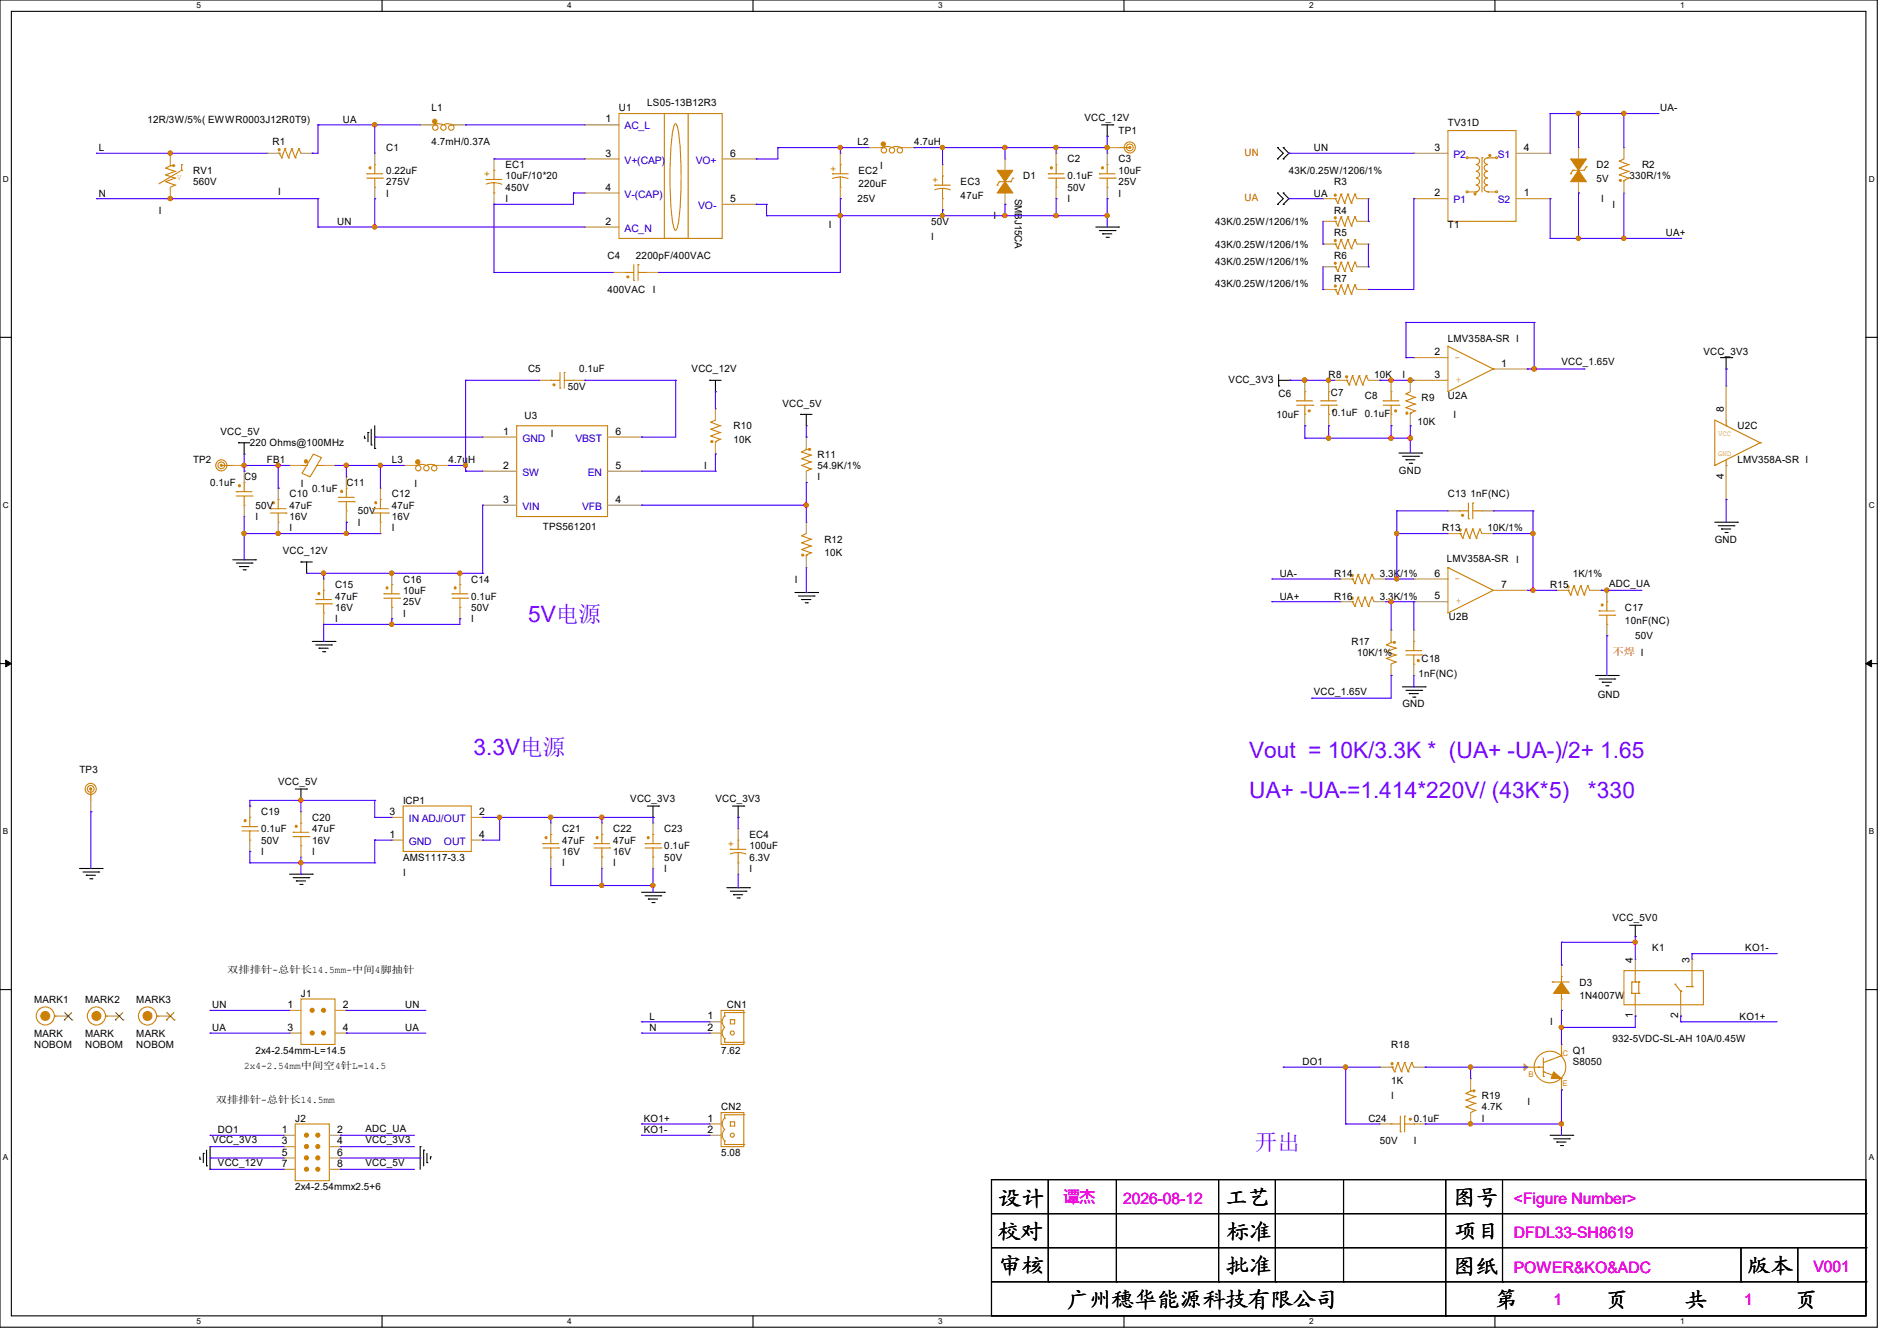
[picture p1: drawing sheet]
<svg xmlns="http://www.w3.org/2000/svg" width="297mm" height="210mm" viewBox="0 0 297 210" stroke-linecap="round" stroke-linejoin="round" font-family="sans-serif">
<defs><g id="words">
<g font-size="3.6" fill="#8000ff">
<text x="82.7" y="97.4">5V电源</text>
<text x="74.1" y="118.2">3.3V电源</text>
<text x="195.6" y="118.7">Vout = 10K/3.3K * (UA+ -UA-)/2+ 1.65</text>
<text x="195.6" y="125">UA+ -UA-=1.414*220V/ (43K*5)</text>
<text x="248.6" y="125">*330</text>
<text x="196.5" y="180.1">开出</text>
</g>
<g font-size="3.3">
<text x="156.5" y="188.9">设计</text>
<text x="191.9" y="188.7">工艺</text>
<text x="227.6" y="188.7">图号</text>
<text x="156.3" y="194">校对</text>
<text x="192" y="194">标准</text>
<text x="227.8" y="194">项目</text>
<text x="156.5" y="199.4">审核</text>
<text x="192" y="199.4">批准</text>
<text x="227.6" y="199.5">图纸</text>
<text x="273.6" y="199.4">版本</text>
<text x="167" y="204.7">广州穗华能源科技有限公司</text>
<text x="234.1" y="204.7">第</text>
<text x="251.4" y="204.7">页</text>
<text x="263.9" y="204.7">共</text>
<text x="281.1" y="204.7">页</text>
</g>
<g font-size="2.5" fill="#f0f">
<text x="166.6" y="188.2">谭杰</text>
<text x="175.9" y="188.6">2026-08-12</text>
<text x="237" y="188.6">&lt;Figure Number&gt;</text>
<text x="237" y="193.9">DFDL33-SH8619</text>
<text x="237" y="199.4">POWER&amp;KO&amp;ADC</text>
<text x="283.9" y="199.3">V001</text>
<text x="243.2" y="204.4">1</text>
<text x="273.1" y="204.4">1</text>
</g>
<g font-size="1.6">
<text x="67.6" y="17.4">L1</text>
<text x="96.9" y="17.4">U1</text>
<text x="101.3" y="16.6">LS05-13B12R3</text>
<text x="259.9" y="17.4">UA-</text>
<text x="15.5" y="23.7">L</text>
<text x="23.1" y="19.2">12R/3W/5%( EWWR0003J12R0T9)</text>
<text x="42.7" y="22.8">R1</text>
<text x="53.7" y="19.2">UA</text>
<text x="60.5" y="23.7">C1</text>
<text x="67.6" y="22.8">4.7mH/0.37A</text>
<text x="94.8" y="19.2">1</text>
<text x="134.2" y="22.8">L2</text>
<text x="143.1" y="22.8">4.7uH</text>
<text x="169.8" y="18.9">VCC_12V</text>
<text x="175.1" y="21">TP1</text>
<text x="205.7" y="23.7">UN</text>
<text x="224.6" y="23.6">3</text>
<text x="226.7" y="19.8">TV31D</text>
<text x="238.6" y="23.6">4</text>
<text x="30.2" y="27.2">RV1</text>
<text x="30.2" y="29">560V</text>
<text x="60.5" y="27.2">0.22uF</text>
<text x="60.5" y="29">275V</text>
<text x="79.1" y="26.3">EC1</text>
<text x="79.1" y="28.1">10uF/10*20</text>
<text x="79.1" y="29.9">450V</text>
<text x="94.8" y="24.5">3</text>
<text x="94.8" y="29.8">4</text>
<text x="114.3" y="24.5">6</text>
<text x="134.4" y="27.2">EC2</text>
<text x="134.4" y="29.3">220uF</text>
<text x="137.8" y="26.5">I</text>
<text x="150.4" y="29">EC3</text>
<text x="160.2" y="28.1">D1</text>
<text x="167.1" y="25.4">C2</text>
<text x="167.1" y="28.1">0.1uF</text>
<text x="167.1" y="29.9">50V</text>
<text x="175.1" y="25.4">C3</text>
<text x="175.1" y="27.2">10uF</text>
<text x="175.1" y="29">25V</text>
<text x="201.8" y="27.2">43K/0.25W/1206/1%</text>
<text x="208.9" y="29">R3</text>
<text x="250" y="26.3">D2</text>
<text x="250" y="28.4">5V</text>
<text x="255.1" y="28.1">330R/1%</text>
<text x="257.1" y="26.3">R2</text>
<text x="15.5" y="30.8">N</text>
<text x="24.9" y="33.4">I</text>
<text x="43.6" y="30.6">I</text>
<text x="52.8" y="35.2">UN</text>
<text x="60.5" y="30.8">I</text>
<text x="79.1" y="31.7">I</text>
<text x="94.8" y="35.2">2</text>
<text x="114.3" y="31.6">5</text>
<text x="129.8" y="35.8">I</text>
<text x="134.2" y="31.7">25V</text>
<text x="145.8" y="35.2">50V</text>
<text x="150.4" y="31.1">47uF</text>
<text x="155.6" y="34.3">I</text>
<text x="158.9" y="31.1" transform="rotate(90 158.9 31.1)">SMBJ15CA</text>
<text x="167.1" y="31.7">I</text>
<text x="175.1" y="30.8">I</text>
<text x="190.2" y="35.2">43K/0.25W/1206/1%</text>
<text x="205.7" y="30.8">UA</text>
<text x="208.9" y="33.4">R4</text>
<text x="224.6" y="30.7">2</text>
<text x="226.7" y="35.8">T1</text>
<text x="238.6" y="30.7">1</text>
<text x="250.7" y="31.7">I</text>
<text x="252.5" y="32.6">I</text>
<text x="95.1" y="40.6">C4</text>
<text x="99.6" y="40.6">2200pF/400VAC</text>
<text x="145.8" y="37.5">I</text>
<text x="190.2" y="41.4">43K/0.25W/1206/1%</text>
<text x="190.2" y="38.8">43K/0.25W/1206/1%</text>
<text x="208.9" y="40.6">R6</text>
<text x="208.9" y="37">R5</text>
<text x="260.8" y="37">UA+</text>
<text x="95.1" y="45.9">400VAC</text>
<text x="102.2" y="45.9">I</text>
<text x="190.2" y="45">43K/0.25W/1206/1%</text>
<text x="208.9" y="44.1">R7</text>
<text x="226.7" y="53.5">LMV358A-SR I</text>
<text x="82.7" y="58.3">C5</text>
<text x="90.7" y="58.3">0.1uF</text>
<text x="108.3" y="58.3">VCC_12V</text>
<text x="192.4" y="59.9">VCC_3V3</text>
<text x="208" y="59.2">R8</text>
<text x="215.1" y="59.2">10K</text>
<text x="219.6" y="59.2">I</text>
<text x="224.6" y="59.2">3</text>
<text x="224.6" y="55.6">2</text>
<text x="235" y="57.4">1</text>
<text x="244.5" y="57.2">VCC_1.65V</text>
<text x="266.7" y="55.7">VCC_3V3</text>
<text x="82.1" y="65.6">U3</text>
<text x="88.9" y="61">50V</text>
<text x="122.5" y="63.7">VCC_5V</text>
<text x="199.9" y="65.4">10uF</text>
<text x="200.2" y="62.2">C6</text>
<text x="208.4" y="62.1">C7</text>
<text x="208.6" y="65.1">0.1uF</text>
<text x="213.7" y="62.4">C8</text>
<text x="213.7" y="65.3">0.1uF</text>
<text x="222.6" y="62.8">R9</text>
<text x="226.7" y="62.4">U2A</text>
<text x="227.6" y="65.4">I</text>
<text x="269.9" y="64.6" transform="rotate(-90 269.9 64.6)">8</text>
<text x="34.5" y="68.1">VCC_5V</text>
<text x="39.1" y="69.9">220 Ohms@100MHz</text>
<text x="78.8" y="68.1">1</text>
<text x="86.2" y="68.5">I</text>
<text x="96.3" y="68.1">6</text>
<text x="114.8" y="67.2">R10</text>
<text x="114.8" y="69.3">10K</text>
<text x="128" y="71.7">R11</text>
<text x="221.9" y="66.5">10K</text>
<text x="272" y="67.2">U2C</text>
<text x="30.2" y="72.6">TP2</text>
<text x="32.9" y="76.1">0.1uF</text>
<text x="38.2" y="75.2">C9</text>
<text x="41.8" y="72.6">FB1</text>
<text x="45.3" y="77.9">C10</text>
<text x="47.1" y="76.3">I</text>
<text x="48.9" y="77">0.1uF</text>
<text x="54.2" y="76.1">C11</text>
<text x="61.3" y="72.6">L3</text>
<text x="61.3" y="77.9">C12</text>
<text x="64.9" y="76.3">I</text>
<text x="70.2" y="72.6">4.7uH</text>
<text x="78.8" y="73.4">2</text>
<text x="96.3" y="73.4">5</text>
<text x="110.2" y="73.4">I</text>
<text x="128" y="73.4">54.9K/1%</text>
<text x="128" y="75.2">I</text>
<text x="219" y="74.2">GND</text>
<text x="226.7" y="77.9">C13 1nF(NC)</text>
<text x="269.9" y="75" transform="rotate(-90 269.9 75)">4</text>
<text x="272" y="72.6">LMV358A-SR I</text>
<text x="40" y="79.7">50V</text>
<text x="40" y="81.4">I</text>
<text x="45.3" y="79.7">47uF</text>
<text x="45.3" y="81.4">16V</text>
<text x="45.3" y="83.2">I</text>
<text x="56" y="80.6">50V</text>
<text x="56" y="82.3">I</text>
<text x="61.3" y="79.7">47uF</text>
<text x="61.3" y="81.4">16V</text>
<text x="61.3" y="83.2">I</text>
<text x="78.8" y="78.7">3</text>
<text x="85" y="83.1">TPS561201</text>
<text x="96.3" y="78.7">4</text>
<text x="225.8" y="83.2">R13</text>
<text x="232.9" y="83.2">10K/1%</text>
<text x="44.3" y="86.8">VCC_12V</text>
<text x="129.1" y="85">R12</text>
<text x="129.1" y="87.1">10K</text>
<text x="226.5" y="88">LMV358A-SR</text>
<text x="237.4" y="88.2">I</text>
<text x="268.5" y="85">GND</text>
<text x="52.5" y="92.1">C15</text>
<text x="52.5" y="93.9">47uF</text>
<text x="52.5" y="95.7">16V</text>
<text x="63.1" y="91.2">C16</text>
<text x="63.1" y="93">10uF</text>
<text x="63.1" y="94.8">25V</text>
<text x="73.8" y="91.2">C14</text>
<text x="73.8" y="93.9">0.1uF</text>
<text x="73.8" y="95.7">50V</text>
<text x="124.5" y="91.2">I</text>
<text x="200.4" y="90.3">UA-</text>
<text x="200.4" y="93.9">UA+</text>
<text x="208.9" y="93.9">R16</text>
<text x="208.9" y="90.3">R14</text>
<text x="216" y="93.9">3.3K/1%</text>
<text x="216" y="90.3">3.3K/1%</text>
<text x="224.6" y="93.9">5</text>
<text x="224.6" y="90.3">6</text>
<text x="235" y="92.1">7</text>
<text x="242.7" y="92.1">R15</text>
<text x="246.3" y="90.3">1K/1%</text>
<text x="251.9" y="91.9">ADC_UA</text>
<text x="254.4" y="95.7">C17</text>
<text x="52.5" y="97.4">I</text>
<text x="63.1" y="96.6">I</text>
<text x="73.8" y="97.4">I</text>
<text x="211.6" y="101">R17</text>
<text x="226.9" y="97.1">U2B</text>
<text x="254.4" y="97.8">10nF(NC)</text>
<text x="256" y="100.1">50V</text>
<text x="212.5" y="102.8">10K/1%</text>
<text x="222.1" y="106">1nF(NC)</text>
<text x="222.6" y="103.7">C18</text>
<text x="205.7" y="108.8">VCC_1.65V</text>
<text x="219.6" y="110.8">GND</text>
<text x="250.1" y="109.3">GND</text>
<text x="12.4" y="121.1">TP3</text>
<text x="43.6" y="122.9">VCC_5V</text>
<text x="63.1" y="125.9">ICP1</text>
<text x="98.7" y="125.6">VCC_3V3</text>
<text x="112" y="125.6">VCC_3V3</text>
<text x="40.9" y="127.7">C19</text>
<text x="40.9" y="130.3">0.1uF</text>
<text x="48.9" y="128.6">C20</text>
<text x="48.9" y="130.3">47uF</text>
<text x="61" y="127.6">3</text>
<text x="61" y="131.2">1</text>
<text x="75" y="127.6">2</text>
<text x="75" y="131.2">4</text>
<text x="88" y="130.3">C21</text>
<text x="96" y="130.3">C22</text>
<text x="104" y="130.3">C23</text>
<text x="117.3" y="131.2">EC4</text>
<text x="40.9" y="132.1">50V</text>
<text x="40.9" y="133.9">I</text>
<text x="48.9" y="132.1">16V</text>
<text x="48.9" y="133.9">I</text>
<text x="63.1" y="134.8">AMS1117-3.3</text>
<text x="63.1" y="137.1">I</text>
<text x="88" y="132.1">47uF</text>
<text x="88" y="133.9">16V</text>
<text x="88" y="135.7">I</text>
<text x="96" y="132.1">47uF</text>
<text x="96" y="133.9">16V</text>
<text x="96" y="135.7">I</text>
<text x="104" y="133">0.1uF</text>
<text x="104" y="134.8">50V</text>
<text x="104" y="136.6">I</text>
<text x="117.3" y="133">100uF</text>
<text x="117.3" y="134.8">6.3V</text>
<text x="117.3" y="136.6">I</text>
<text x="252.5" y="144.2">VCC_5V0</text>
<text x="258.7" y="149">K1</text>
<text x="273.3" y="149">KO1-</text>
<text x="35.6" y="152.4">双排排针-总针长14.5mm-中间4脚抽针</text>
<text x="247.3" y="154.3">D3</text>
<text x="255.7" y="150.8" transform="rotate(-90 255.7 150.8)">4</text>
<text x="264.5" y="150.8" transform="rotate(-90 264.5 150.8)">3</text>
<text x="5.3" y="157">MARK1</text>
<text x="13.3" y="157">MARK2</text>
<text x="21.3" y="157">MARK3</text>
<text x="33.2" y="157.9">UN</text>
<text x="33.2" y="161.5">UA</text>
<text x="45" y="161.4">3</text>
<text x="45" y="157.9">1</text>
<text x="47.1" y="156.1">J1</text>
<text x="53.7" y="157.9">2</text>
<text x="53.7" y="161.4">4</text>
<text x="63.5" y="157.9">UN</text>
<text x="63.5" y="161.5">UA</text>
<text x="101.7" y="159.7">L</text>
<text x="101.7" y="161.5">N</text>
<text x="110.8" y="159.6">1</text>
<text x="110.8" y="161.4">2</text>
<text x="113.8" y="157.9">CN1</text>
<text x="242.7" y="160.6">I</text>
<text x="247.3" y="156.5">1N4007W</text>
<text x="255.7" y="159.5" transform="rotate(-90 255.7 159.5)">1</text>
<text x="262.8" y="159.5" transform="rotate(-90 262.8 159.5)">2</text>
<text x="272.4" y="159.7">KO1+</text>
<text x="5.3" y="162.3">MARK</text>
<text x="5.3" y="164.1">NOBOM</text>
<text x="13.3" y="162.3">MARK</text>
<text x="13.3" y="164.1">NOBOM</text>
<text x="21.3" y="162.3">MARK</text>
<text x="21.3" y="164.1">NOBOM</text>
<text x="38.2" y="167.5">2x4-2.54mm中间空4针L=14.5</text>
<text x="40" y="165">2x4-2.54mm-L=14.5</text>
<text x="112.9" y="165">7.62</text>
<text x="203.9" y="166.8">DO1</text>
<text x="217.8" y="164.1">R18</text>
<text x="246.3" y="165">Q1</text>
<text x="246.3" y="166.8">S8050</text>
<text x="252.5" y="163.2">932-5VDC-SL-AH 10A/0.45W</text>
<text x="33.8" y="172.8">双排排针-总针长14.5mm</text>
<text x="112.9" y="173.9">CN2</text>
<text x="217.8" y="169.8">1K</text>
<text x="217.8" y="172.1">I</text>
<text x="232" y="172.1">R19</text>
<text x="232" y="173.9">4.7K</text>
<text x="239.1" y="173">I</text>
<text x="33.2" y="179">VCC_3V3</text>
<text x="34.1" y="177.5">DO1</text>
<text x="44.1" y="177.4">1</text>
<text x="44.1" y="179.2">3</text>
<text x="46.2" y="175.7">J2</text>
<text x="52.8" y="177.4">2</text>
<text x="52.8" y="179.2">4</text>
<text x="57.2" y="177.2">ADC_UA</text>
<text x="57.2" y="179">VCC_3V3</text>
<text x="100.8" y="175.7">KO1+</text>
<text x="100.8" y="177.5">KO1-</text>
<text x="110.8" y="175.6">1</text>
<text x="110.8" y="177.4">2</text>
<text x="214.2" y="175.7">C24</text>
<text x="216" y="179.2">50V</text>
<text x="221.4" y="175.7">0.1uF</text>
<text x="221.4" y="179.2">I</text>
<text x="232" y="175.7">I</text>
<text x="34.1" y="182.6">VCC_12V</text>
<text x="44.1" y="181">5</text>
<text x="44.1" y="182.8">7</text>
<text x="52.8" y="181">6</text>
<text x="52.8" y="182.8">8</text>
<text x="57.2" y="182.6">VCC_5V</text>
<text x="112.9" y="181">5.08</text>
<text x="46.2" y="186.3">2x4-2.54mmx2.5+6</text>
</g>
<g font-size="1.6" fill="#00c">
<text x="97.8" y="20.3">AC_L</text>
<text x="97.8" y="25.6">V+(CAP)</text>
<text x="108.9" y="25.6">VO+</text>
<text x="227.6" y="24.7">P2</text>
<text x="234.5" y="24.7">S1</text>
<text x="97.8" y="30.9">V-(CAP)</text>
<text x="109.3" y="32.7">VO-</text>
<text x="227.6" y="31.8">P1</text>
<text x="234.5" y="31.8">S2</text>
<text x="97.8" y="36.3">AC_N</text>
<text x="81.8" y="69.2">GND</text>
<text x="90.1" y="69.2">VBST</text>
<text x="81.8" y="74.5">SW</text>
<text x="92" y="74.5">EN</text>
<text x="81.8" y="79.8">VIN</text>
<text x="91.1" y="79.8">VFB</text>
<text x="64" y="128.7">IN ADJ/OUT</text>
<text x="64" y="132.3">GND</text>
<text x="69.5" y="132.3">OUT</text>
</g>
<g font-size="1.6" fill="#cc8006">
<text x="75.7" y="26.8" transform="rotate(90 75.7 26.8)">+</text>
<text x="129.9" y="26" transform="rotate(90 129.9 26)">+</text>
<text x="145.9" y="27.7" transform="rotate(90 145.9 27.7)">+</text>
<text x="228.6" y="55.6" transform="rotate(-180 228.6 55.6)">-</text>
<text x="228.8" y="59" transform="rotate(-180 228.8 59)">+</text>
<text x="228.6" y="90.3" transform="rotate(-180 228.6 90.3)">-</text>
<text x="228.8" y="93.6" transform="rotate(-180 228.8 93.6)">+</text>
<text x="113.9" y="131.7" transform="rotate(90 113.9 131.7)">+</text>
</g>
<g font-size="1.6" fill="#f00">
<text x="194.9" y="24.4">UN</text>
<text x="194.9" y="31.5">UA</text>
<text x="252.5" y="102.6">不焊 I</text>
</g>
<g font-size="1.3">
<text x="30.8" y="1.3">5</text>
<text x="88.8" y="1.3">4</text>
<text x="146.9" y="1.3">3</text>
<text x="205" y="1.3">2</text>
<text x="263.1" y="1.3">1</text>
<text x=".5" y="28.4">D</text>
<text x="292.6" y="28.4">D</text>
<text x=".5" y="79.5">C</text>
<text x="292.6" y="79.5">C</text>
<text x=".5" y="130.6">B</text>
<text x="292.6" y="130.6">B</text>
<text x=".5" y="181.7">A</text>
<text x="292.6" y="181.7">A</text>
<text x="30.8" y="207.4">5</text>
<text x="88.8" y="207.4">4</text>
<text x="146.9" y="207.4">3</text>
<text x="205" y="207.4">2</text>
<text x="263.1" y="207.4">1</text>
</g>
<g font-size="1.2" fill="#cc8006">
<text x="27.7" y="28.2">V</text>
<text x="269" y="68.2">VCC</text>
<text x="269" y="71.4">GND</text>
<text x="244.6" y="165.4">C</text>
<text x="239.3" y="168.6">B</text>
<text x="244.6" y="170.1">E</text>
</g>
</g></defs>
<path d="M0 0h293.9v207.9h-293.9zM1.8 1.8h290.3v204.3h-290.3z" fill="none" stroke="#000" stroke-width=".17"/>
<g fill="#fff">
<path d="M30.8 .2h.7v1.4h-.7z"/>
<path d="M30.8 206.2h.7v1.4h-.7z"/>
</g>
<path d="M59.8 0v1.8M59.8 206.1v1.8" fill="none" stroke="#000" stroke-width=".17"/>
<g fill="#fff">
<path d="M88.8 .2h.7v1.4h-.7z"/>
<path d="M88.8 206.2h.7v1.4h-.7z"/>
</g>
<path d="M117.9 0v1.8M117.9 206.1v1.8" fill="none" stroke="#000" stroke-width=".17"/>
<g fill="#fff">
<path d="M146.9 .2h.7v1.4h-.7z"/>
<path d="M146.9 206.2h.7v1.4h-.7z"/>
</g>
<path d="M176 0v1.8M176 206.1v1.8" fill="none" stroke="#000" stroke-width=".17"/>
<g fill="#fff">
<path d="M205 .2h.7v1.4h-.7z"/>
<path d="M205 206.2h.7v1.4h-.7z"/>
</g>
<path d="M234.1 0v1.8M234.1 206.1v1.8" fill="none" stroke="#000" stroke-width=".17"/>
<g fill="#fff">
<path d="M263.1 .2h.6v1.4h-.6z"/>
<path d="M263.1 206.2h.6v1.4h-.6z"/>
<path d="M.5 27.3h.9v1.4h-.9z"/>
<path d="M292.6 27.3h.9v1.4h-.9z"/>
<path d="M.5 78.4h.9v1.4h-.9z"/>
<path d="M292.6 78.4h.9v1.4h-.9z"/>
</g>
<path d="M0 52.8h1.8M292.1 52.8h1.8" fill="none" stroke="#000" stroke-width=".17"/>
<g fill="#fff">
<path d="M.5 129.5h.8v1.4h-.8z"/>
<path d="M292.6 129.5h.8v1.4h-.8z"/>
</g>
<path d="M0 103.9h1.8M292.1 103.9h1.8" fill="none" stroke="#000" stroke-width=".17"/>
<path d="M.9 103.4l.9 .5-.9 .5zM292.1 103.9l.9-.5v1z" fill="#000" stroke="#000" stroke-width=".16"/>
<g fill="#fff">
<path d="M.5 180.5h.8v1.4h-.8z"/>
<path d="M292.6 180.5h.8v1.4h-.8z"/>
</g>
<g fill="none" stroke="#000" stroke-width=".17">
<path d="M172.5 19.6h1.7M173.4 19.6v1.7M174.2 19.6h.1M171.6 35.6h3.5M172.1 36.1h2.5M172.6 36.6h.1M172.6 36.6h1.5M173.2 37.2h.3M173.4 21.3h.1M173.5 37.2h.1M174.6 36.1h.1M175.1 35.6h.1"/>
<path d="M200 23.1h.1M200 24.9h.1M200 30.2h.1M200 32h.1M200 23.1l.9 .9-.9 .9M200 30.2l.9 .9-.9 .9M200.9 24.9h.1M200.9 23.1h.1M200.9 32h.1M200.9 30.2h.1M200.9 23.1l.9 .9-.9 .9M200.9 30.2l.9 .9-.9 .9"/>
<path d="M111.1 59.6h.1M111.1 59.6h1.8M112 59.6v1.7M200.2 59.6h1.8M200.2 58.7v1.8M202 59.6h.1M269.4 56h1.7M270.3 57.8h.1M270.3 56v1.8M271.1 56h.1M37.3 69.3h.1M37.3 69.3h1.8"/>
<path d="M38.2 71.1h.1M38.2 69.3v1.8M57.1 68.6h.1M57.1 68.3v.3M57.6 67.7h.1M57.6 67.7v1.5M58.1 69.7h.1M58.1 67.2v2.5M58.7 70.2h.1M58.7 66.7v3.5M112 61.3h.1M125.3 64.9h.1"/>
<path d="M125.3 64.9h1.8M126.2 66.7h.1M126.2 64.9v1.8M200.2 60.5h.1M219 71h3.6M219.6 71.5h2.5M220.1 72h.1M220.1 72h1.4M220.6 72.6h.4M221 72.6h.1M222.1 71.5h.1M222.6 71h.1"/>
<path d="M36.4 87.7h3.6M37 88.2h2.5M37.5 88.7h.1M37.5 88.7h1.4M38.1 89.2h.3M38.4 89.2h.1M39.5 88.2h.1M40 87.7h.1M47.1 88h.1M47.1 88h1.8M48 89.8h.1M48 88v1.8"/>
<path d="M124.5 92.8h3.5M125 93.3h2.5M125.5 93.9h.1M125.5 93.9h1.5M126.1 94.4h.3M126.4 94.4h.1M127.5 93.3h.1M128 92.8h.1M268.5 81.8h3.5M269 82.3h2.5M269.5 82.8h.1M269.5 82.8h1.5"/>
<path d="M270.1 83.4h.3M270.4 83.4h.1M271.5 82.3h.1M272 81.8h.1M48.9 100.5h3.6M49.4 101h2.5M50 101.5h.1M50 101.5h1.4M50.5 102.1h.3M50.8 102.1h.1M51.9 101h.1M52.5 100.5h.1"/>
<path d="M219.6 107.6h3.5M220.1 108.1h2.5M220.6 108.6h.1M220.6 108.6h1.5M221.2 109.2h.3M221.5 109.2h.1M222.6 108.1h.1M223.1 107.6h.1M249.8 105.8h3.6M250.4 106.3h2.4M250.9 106.8h.1M250.9 106.8h1.4"/>
<path d="M251.4 107.4h.4M251.8 107.4h.1M252.8 106.3h.1M253.4 105.8h.1M12.4 136h3.6M13 136.6h2.5M13.5 137.1h.1M13.5 137.1h1.4M14.1 137.6h.3M14.4 137.6h.1M15.5 136.6h.1M16 136h.1"/>
<path d="M45.3 136.9h3.6M45.9 137.5h2.4M46.2 123.6h1.8M46.4 138h.1M46.4 138h1.4M46.9 138.5h.4M47.1 125.3h.1M47.1 123.6v1.7M47.3 138.5h.1M48 123.6h.1M48.3 137.5h.1M48.9 136.9h.1"/>
<path d="M100.5 139.7h3.5M101.3 126.2h1.8M102.2 128h.1M102.2 126.2v1.8M103.1 126.2h.1M104 139.7h.1M113.8 139h3.5M114.3 139.6h2.5M114.7 126.2h1.8M115.6 128h.1M115.6 126.2v1.8M116.5 126.2h.1"/>
<path d="M116.8 139.6h.1M117.3 139h.1M0 155h1.8M101 140.3h2.5M101.5 140.8h.1M101.5 140.8h1.5M102.1 141.4h.3M102.4 141.4h.1M103.5 140.3h.1M114.9 140.1h.1M114.9 140.1h1.4M115.4 140.6h.3"/>
<path d="M115.7 140.6h.1M255.1 144.9h1.8M256 146.7h.1M256 144.9v1.8M256.9 144.9h.1M292.1 155h1.8M32.9 179.6v3.5M65.8 179.6h.1M65.8 179.6v3.5M242.7 177.8h3.6M243.2 178.4h2.5M243.8 178.9h.1"/>
<path d="M243.8 178.9h1.4M244.3 179.4h.3M244.6 179.4h.1M245.7 178.4h.1M246.3 177.8h.1M31.3 181.5h.1M31.3 181.2v.3M31.8 180.6h.1M31.8 180.6v1.5M32.3 182.6h.1M32.3 180.1v2.5M32.9 183.1h.1"/>
<path d="M66.3 180.1h.1M66.3 180.1v2.5M66.8 182.1h.1M66.8 180.6v1.5M67.4 181.2h.1M67.4 181.2v.3M155.2 184.7h136.9v21.4h-136.9zM155.2 190.1h136.9M155.2 195.4h136.9M164.1 184.7v16M174.8 184.7v16M190.8 184.7v16"/>
<path d="M199.7 184.7v16M210.4 184.7v16M226.4 184.7v21.4M235.2 184.7v16M272.6 195.4v5.3M281.5 195.4v5.3M292.1 190.1h.1M292.1 195.4h.1M155.2 200.7h136.9M164.1 200.7h.1M174.8 200.7h.1M190.8 200.7h.1"/>
<path d="M199.7 200.7h.1M210.4 200.7h.1M226.4 206.1h.1M235.2 200.7h.1M272.6 200.7h.1M281.5 200.7h.1M292.1 200.7h.1"/>
</g>
<g fill="none" stroke="#cc8006" stroke-width=".17">
<path d="M67.6 19.6h.5M68.1 19.5l.6-.1 .7 .1M68.1 19.6h.1M69.5 19.5l.6-.1 .7 .1M70.6 19.6h.5M71.1 19.6h.1M96.9 17.8h16.2v19.5h-16.2zM104 17.8h3.7v19.5h-3.7zM26 28.4h.1M26 27.4h.1M26 26.3h.1M26 28.4l1.4 .6"/>
<path d="M26 27.4l1.4 .5M26 26.3l1.4 .5M26.7 26h.1M26.7 25.8v.2M26.7 26l-.7 .3M27.4 29h.1M27.4 27.9h.1M27.4 26.8h.1M27.4 29l-.7 .3M27.4 27.9l-1.4 .5M27.4 26.8l-1.4 .6M28.4 26.7h.1"/>
<path d="M28.4 25.8h.1M28.4 26.7l-3.5 2.1M28.4 25.8v.9M43.6 24h.1M43.7 24h.1M43.7 24l.4 .7M44.1 24.7h.1M44.6 23.3h.1M44.6 23.3l.6 1.4M44.6 23.3l-.5 1.4M45.2 24.7h.1M45.7 23.3h.1"/>
<path d="M45.7 23.3l.5 1.4M45.7 23.3l-.5 1.4M46.2 24.7h.1M46.8 23.3h.1M46.8 23.3l.3 .7M46.8 23.3l-.6 1.4M57.4 27.2h.1M57.4 27.2h2.5M57.4 27.9h2.5M58.7 29.3h.1M58.7 25.8h.1M58.7 25.8v1.4"/>
<path d="M58.7 27.9v1.4M59.9 27.9h.1M76.1 28.1h.1M76.1 28.1h2.5M77.3 26.7h.1M77.3 30.2h.1M77.3 28.6l1.2 .3M77.3 28.6l-1.2 .2M77.3 26.7v1.4M77.3 28.6v1.6M106.6 27.7a29.6 29.6 0 0 0-.7-8.2l-.1-.1a2.97 2.97 0 0 0-.6 2 57.3 57.3 0 0 0 .3 14.1l.3 .6a2.88 2.88 0 0 0 .5-1.9l.3-3.4v-2.9M130.3 27.2h.1"/>
<path d="M130.3 27.2h2.5M131.6 25.8h.1M131.6 29.3h.1M131.6 27.7l1.2 .3M131.6 27.7l-1.2 .2M131.6 25.8v1.4M131.6 27.7v1.6M137.8 23.1h.5M138.3 23l.6-.1 .7 .2M138.3 23.1h.1M139.7 23.1l.7-.2 .6 .2M140.8 23.1h.6"/>
<path d="M141.4 23.1h.1M146.3 29h.1M146.3 29h2.5M147.6 27.6h.1M147.6 31.1h.1M147.6 29.5l1.2 .2M147.6 29.5l-1.2 .2M147.6 27.6v1.4M147.6 29.5v1.6M156.1 29h.1M158.2 28.4h.1M158.2 28.4h-1.7l-.4 .6"/>
<path d="M158.6 27.9h.1M158.6 27.9l-.4 .5M164.1 27.2h.1M164.1 27.2h2.5M164.1 27.9h2.5M165.4 29.3h.1M165.4 25.8h.1M165.4 25.8v1.4M165.4 27.9v1.4M166.6 27.9h.1M172.1 27.2h.1M172.1 27.2h2.5"/>
<path d="M172.1 27.9h2.5M173.4 29.3h.1M173.4 25.8h.1M173.4 25.8v1.4M173.4 27.9v1.4M174.6 27.9h.1M175.1 23.1h1.8M176.9 23.1h.1M208.9 31.1h.2M208.9 38.2h.2M208.9 34.7h.2M209.1 31.1h.1"/>
<path d="M209.1 38.2h.1M209.1 34.7h.1M209.1 31.1l.4 .7M209.1 38.2l.4 .7M209.1 34.7l.4 .7M209.5 31.8h.1M209.5 38.9h.1M209.5 35.4h.1M210 30.4h.1M210 37.5h.1M210 34h.1M210 30.4l.5 1.4"/>
<path d="M210 30.4l-.5 1.4M210 37.5l.5 1.4M210 37.5l-.5 1.4M210 34l.5 1.4M210 34l-.5 1.4M210.5 31.8h.1M210.5 38.9h.1M210.5 35.4h.1M211 30.4h.1M211 37.5h.1M211 34h.1M211 30.4l.6 1.4"/>
<path d="M211 30.4l-.5 1.4M211 37.5l.6 1.4M211 37.5l-.5 1.4M211 34l.6 1.4M211 34l-.5 1.4M211.6 31.8h.1M211.6 38.9h.1M211.6 35.4h.1M212.1 30.4h.1M212.1 37.5h.1M212.1 34h.1M212.1 30.4l.4 .7"/>
<path d="M212.1 30.4l-.5 1.4M212.1 37.5l.4 .7M212.1 37.5l-.5 1.4M212.1 34l.4 .7M212.1 34l-.5 1.4M226.7 20.4h10.7v14.3h-10.7zM229.6 29.9h.2v.2h-.2zM229.6 24.6h.2v.2h-.2zM229.9 30.1h1.2M229.9 24.7h1.2M231.1 30.1h.1M231.1 29a.51 .51 0 0 1 .5 .5 .51 .51 0 0 1-.5 .5"/>
<path d="M231.1 27.9a.53 .53 0 0 1 .5 .5 .53 .53 0 0 1-.5 .6M231.1 26.8a.51 .51 0 0 1 .5 .5 .51 .51 0 0 1-.5 .6M231.1 25.8a.51 .51 0 0 1 .5 .5 .51 .51 0 0 1-.5 .5M231.1 24.7a.51 .51 0 0 1 .5 .5 .51 .51 0 0 1-.5 .5M231.1 24.7h.1M232 24.7h.1M232 24.7v5.4M232.9 29a.51 .51 0 0 0-.5 .5 .51 .51 0 0 0 .5 .5M232.9 24.7a.51 .51 0 0 0-.5 .5 .51 .51 0 0 0 .5 .5M232.9 26.8a.51 .51 0 0 0-.5 .5 .51 .51 0 0 0 .5 .6M232.9 25.8a.51 .51 0 0 0-.5 .5 .51 .51 0 0 0 .5 .5M232.9 27.9a.53 .53 0 0 0-.5 .5 .53 .53 0 0 0 .5 .6"/>
<path d="M232.9 30.1h.1M232.9 24.7h.1M232.9 30.1h1.2M232.9 24.7h1.2M234.2 29.9h.2v.2h-.2zM234.2 24.6h.2v.2h-.2zM245.9 27.2h.1M246.3 26.7h.1M246.3 26.7l-.4 .5M248.4 26.1h.1M248.4 26.1l-.4 .6h-1.7M253.5 25.2h.1"/>
<path d="M253.5 26.3h.1M253.5 27.4h.1M253.5 25.2l1.5 .6M253.5 26.3l1.5 .5M253.5 27.4l1.5 .5M254.3 28.3h.1M254.3 28.3v.1M254.3 24.9l-.8 .3M255 25.8h.1M255 26.8h.1M255 27.9h.1M255 25.8l-1.5 .5"/>
<path d="M255 26.8l-1.5 .6M255 27.9l-.7 .4M86.2 59.6h.1M86.2 59.6h1.5M87.7 58.3v2.5M88.3 58.3h.1M88.3 59.6h1.5M88.3 58.3v2.5M89.8 59.6h.1M97.8 42.7h.1M97.8 42.7h1.4M99.2 43.9h.1"/>
<path d="M99.2 41.4v2.5M99.9 41.4h.1M99.9 41.4v2.5M99.9 42.7h1.4M101.3 42.7h.1M208.9 45.3h.2M208.9 41.8h.2M209.1 45.3h.1M209.1 41.8h.1M209.1 45.3l.4 .8M209.1 41.8l.4 .7M209.5 46.1h.1"/>
<path d="M209.5 42.5h.1M210 44.6h.1M210 41.1h.1M210 44.6l.5 1.5M210 44.6l-.5 1.5M210 41.1l.5 1.4M210 41.1l-.5 1.4M210.5 46.1h.1M210.5 42.5h.1M210.7 59.6h.2M210.9 59.6h.1M210.9 59.6l.3 .7"/>
<path d="M211 44.6h.1M211 41.1h.1M211 44.6l.6 1.5M211 44.6l-.5 1.5M211 41.1l.6 1.4M211 41.1l-.5 1.4M211.6 46.1h.1M211.6 42.5h.1M211.8 58.8h.1M211.8 58.8l.5 1.5M211.8 58.8l-.6 1.5M212.1 44.6h.1"/>
<path d="M212.1 41.1h.1M212.1 44.6l.4 .7M212.1 44.6l-.5 1.5M212.1 41.1l.4 .7M212.1 41.1l-.5 1.4M212.8 58.8h.1M212.8 58.8l.6 1.5M212.8 58.8l-.5 1.5M213.9 58.8h.1M213.9 58.8l.3 .8M213.9 58.8l-.5 1.5M226.7 54.2h.1"/>
<path d="M226.7 54.2v7.1l7.1-3.5M226.7 54.2l7.1 3.6M233.8 57.8h.1M34.7 72.9h.1M34.7 72.9h1.7M37 77h.1M37 77h2.5M37 77.7h2.5M38.2 79.1h.1M38.2 75.6h.1M38.2 75.6v1.4M38.2 77.7v1.4"/>
<path d="M39.5 77.7h.1M42.3 79.7h.1M42.3 79.7h2.5M43.6 78.2h.1M43.6 78.2v1.5M47.1 72.9h.9M48 72.9h.1M49.1 71.1l1.2 .6-1.7 3-1.3-.6zM49.6 72.9h.1M49.6 72.9h1.1M53 77.9h.1M53 77.9h2.5"/>
<path d="M53 78.6h2.5M54.2 76.5h.1M54.2 76.5v1.4M54.2 78.6v1.4M55.5 78.6h.1M58.3 79.7h.1M58.3 79.7h2.5M59.6 78.2h.1M59.6 78.2v1.5M64.9 72.9h.5M65.4 72.8l.6-.1 .7 .2M65.4 72.9h.1"/>
<path d="M66.8 72.8l.7-.1 .6 .2M67.9 72.9h.6M68.5 72.9h.1M80.9 66.7h14.2v14.2h-14.2zM87.7 60.8h.1M111.3 66.1h.1M111.3 67.2h.1M111.3 68.3h.1M111.3 66.1l1.4 .6M111.3 67.2l1.4 .5M111.3 68.3l1.4 .5M112 69.2h.1"/>
<path d="M112 69.2v.1M112 65.8l-.7 .3M112.7 66.7h.1M112.7 67.7h.1M112.7 68.8h.1M112.7 66.7l-1.4 .5M112.7 67.7l-1.4 .6M112.7 68.8l-.7 .4M125.5 72.9h.1M125.5 71.8h.1M125.5 70.8h.1M125.5 72.9l1.5 .5"/>
<path d="M125.5 71.8l1.5 .5M125.5 70.8l1.5 .5M126.2 70.4h.1M126.2 70.2v.2M126.2 70.4l-.7 .4M127 73.4h.1M127 72.3h.1M127 71.3h.1M127 73.4l-.8 .4M127 72.3l-1.5 .6M127 71.3l-1.5 .5M203 62.8h.1"/>
<path d="M203 63.5h2.5M203 62.8h2.5M204.3 61.3h.1M204.3 64.9h.1M204.3 61.3v1.5M204.3 63.5v1.4M205.5 63.5h.1M206.8 62.8h.1M206.8 63.5h2.5M206.8 62.8h2.5M208 61.3h.1M208 64.9h.1"/>
<path d="M208 61.3v1.5M208 63.5v1.4M209.3 63.5h.1M211.2 60.3h.1M212.3 60.3h.1M213.4 60.3h.1M216.6 62.8h.1M216.6 63.5h2.4M216.6 62.8h2.4M217.8 61.3h.1M217.8 64.9h.1M217.8 61.3v1.5"/>
<path d="M217.8 63.5v1.4M219 63.5h.1M220.1 61.7h.1M220.1 62.8h.1M220.1 63.8h.1M220.1 61.7l1.4 .5M220.1 62.8l1.4 .5M220.1 63.8l1.4 .5M220.8 64.7h.1M220.8 64.7v.2M220.8 61.3l-.7 .4M221.5 62.2h.1"/>
<path d="M221.5 63.3h.1M221.5 64.3h.1M221.5 62.2l-1.4 .6M221.5 63.3l-1.4 .5M221.5 64.3l-.7 .4M229.9 78.8v2.4M230.6 78.8h.1M230.6 78.8v2.4M268.5 72.9h.1M270.3 66.7h.1M270.3 72.9h.1M270.3 65.8v.9"/>
<path d="M270.3 72v.9M275.6 69.3h.1M275.6 69.3l-7.1-3.5v7.1M275.6 69.3l-7.1 3.6M42.3 80.3h2.5M43.6 81.8h.1M43.6 80.3v1.5M44.8 80.3h.1M49.4 93.9h.1M49.4 93.9h2.5M49.4 94.6h2.5M50.7 96h.1"/>
<path d="M50.7 92.5h.1M50.7 92.5v1.4M50.7 94.6v1.4M51.9 94.6h.1M54.2 80h.1M58.3 80.3h2.5M59.6 81.8h.1M59.6 80.3v1.5M60.1 93h.1M60.1 93h2.5M60.1 93.7h2.5M60.8 80.3h.1"/>
<path d="M61.3 95.1h.1M61.3 91.6h.1M61.3 91.6v1.4M61.3 93.7v1.4M62.6 93.7h.1M70.8 93h.1M70.8 93h2.4M70.8 93.7h2.4M72 95.1h.1M72 91.6h.1M72 91.6v1.4M72 93.7v1.4"/>
<path d="M73.2 93.7h.1M125.5 83.9h.1M125.5 85h.1M125.5 86.1h.1M125.5 83.9l1.5 .6M125.5 85l1.5 .5M125.5 86.1l1.5 .5M126.2 87h.1M126.2 87v.1M126.2 83.6l-.7 .3M127 84.5h.1M127 85.5h.1"/>
<path d="M127 86.6h.1M127 84.5l-1.5 .5M127 85.5l-1.5 .6M127 86.6l-.8 .4M211.6 94.2h.2M211.6 90.7h.2M211.8 94.2h.1M211.8 90.7h.1M211.8 94.2l.3 .8M211.8 90.7l.3 .7M212.1 95h.1M212.1 91.4h.1"/>
<path d="M212.6 93.5h.1M212.6 90h.1M212.6 93.5l.6 1.5M212.6 93.5l-.5 1.5M212.6 90l.6 1.4M212.6 90l-.5 1.4M213.2 95h.1M213.2 91.4h.1M213.7 93.5h.1M213.7 90h.1M213.7 93.5l.5 1.5M213.7 93.5l-.5 1.5"/>
<path d="M213.7 90l.5 1.4M213.7 90l-.5 1.4M214.2 95h.1M214.2 91.4h.1M214.8 93.5h.1M214.8 90h.1M214.8 93.5l.3 .7M214.8 93.5l-.6 1.5M214.8 90l.3 .7M214.8 90l-.6 1.4M226.7 88.9h.1M226.7 88.9v7.1l7.1-3.5"/>
<path d="M226.7 88.9l7.1 3.6M228.5 80h.1M228.5 80h1.4M228.5 83.6h.1M228.6 83.6h.1M228.6 83.6l.4 .7M229 84.3h.1M229.5 82.8h.1M229.5 82.8l.6 1.5M229.5 82.8l-.5 1.5M229.9 81.2h.1M230.1 84.3h.1"/>
<path d="M230.6 82.8h.1M230.6 80h1.4M230.6 82.8l.5 1.5M230.6 82.8l-.5 1.5M231.1 84.3h.1M231.7 82.8h.1M231.7 82.8l.3 .8M231.7 82.8l-.6 1.5M232 80h.1M233.8 92.5h.1M245.4 92.5h.1M245.5 92.5h.1"/>
<path d="M245.5 92.5l.4 .7M245.9 93.2h.1M246.4 91.7h.1M246.4 91.7l.6 1.5M246.4 91.7l-.5 1.5M247 93.2h.1M247.5 91.7h.1M247.5 91.7l.5 1.5M247.5 91.7l-.5 1.5M248 93.2h.1M248.6 91.7h.1M248.6 91.7l.3 .8"/>
<path d="M248.6 91.7l-.6 1.5M250.4 95.7h.1M250.4 95.7h2.4M250.4 96.4h2.4M251.6 97.8h.1M251.6 94.2h.1M251.6 94.2v1.5M251.6 96.4v1.4M252.8 96.4h.1M217.1 103.1h.1M217.1 102.1h.1M217.1 101h.1"/>
<path d="M217.1 103.1l1.4 .6M217.1 102.1l1.4 .5M217.1 101l1.4 .5M217.8 100.6h.1M217.8 100.5v.1M217.8 100.6l-.7 .4M218.5 103.7h.1M218.5 102.6h.1M218.5 101.5h.1M218.5 103.7l-.7 .3M218.5 102.6l-1.4 .5M218.5 101.5l-1.4 .6"/>
<path d="M220.1 101.9h.1M220.1 102.6h2.5M220.1 101.9h2.5M221.4 100.5h.1M221.4 104h.1M221.4 100.5v1.4M221.4 102.6v1.4M222.6 102.6h.1M14.2 123.6h.1M14.2 123.6v1.7M37.9 129.5h.1M37.9 129.5h2.4"/>
<path d="M37.9 130.1h2.4M39.1 131.6h.1M39.1 128h.1M39.1 128v1.5M39.1 130.1v1.5M40.3 130.1h.1M45.9 130.3h.1M45.9 130.3h2.4M45.9 131h2.4M47.1 132.5h.1M47.1 128.9h.1M47.1 128.9v1.4"/>
<path d="M47.1 131v1.5M48.3 131h.1M63.1 126.2h10.7v7.1h-10.7zM85 132.1h.1M85 132.1h2.5M85 132.8h2.5M86.2 134.2h.1M86.2 130.7h.1M86.2 130.7v1.4M86.2 132.8v1.4M87.5 132.8h.1M93 132.1h.1"/>
<path d="M93 132.1h2.5M93 132.8h2.5M94.2 134.2h.1M94.2 130.7h.1M94.2 130.7v1.4M94.2 132.8v1.4M95.5 132.8h.1M101 132.1h.1M101 132.1h2.5M101 132.8h2.5M102.2 134.2h.1M102.2 130.7h.1"/>
<path d="M102.2 130.7v1.4M102.2 132.8v1.4M103.5 132.8h.1M114.3 133h.1M114.3 133h2.5M115.6 131.6h.1M115.6 135.1h.1M115.6 133.5l1.2 .3M115.6 133.5l-1.2 .2M115.6 131.6v1.4M115.6 133.5v1.6M8.6 159.1h.1"/>
<path d="M8.6 159.1h.3M16.6 159.1h.1M16.6 159.1h.3M24.6 159.1h.1M24.6 159.1h.3M47.1 156.5h5.4v7.1h-5.4zM112.9 158.2h3.6v5.4h-3.6zM113.5 159.1a1.19 1.19 0 0 0 0 1.8M113.5 159.1h.1M114.3 159.7h.7v.7h-.7zM116.5 158.6h.1M116.5 158.6h-3v.5"/>
<path d="M243 153.8h.1M243 153.8h2.7M244.5 152.9h.1M244.5 156.5h.1M244.5 152.9v.9M244.5 155.6v.9M254.3 152h12.4v5.4h-12.4zM255.5 155.6h.1M255.5 153.8h.1M255.5 153.8h1.1M255.5 155.6h1.1M255.5 153.8v1.8"/>
<path d="M256 153.8h.1M256 155.6h.1M256 152v1.8M256 155.6v1.8M256.6 153.8h.1M256.6 155.6h.1M256.6 153.8v1.8M262.3 154.1h.1M262.3 154.1l.8 1.1M263.1 155.2h.1M263.1 155.2v2.2M264 154.5h.1"/>
<path d="M264 154.5h.9M264.9 154.5h.1M264.9 152v2.5M46.2 176h5.4v8.9h-5.4zM112.9 174.2h3.6v5.4h-3.6zM113.5 176.9a1.19 1.19 0 0 0 0 1.8M113.5 175.1a1.19 1.19 0 0 0 0 1.8M113.5 160.9a1.19 1.19 0 0 0 0 1.8M113.5 175.1h.1M113.5 178.7h.1M113.5 162.7h.1M113.5 162.7v.5h3"/>
<path d="M113.5 178.7v.5h3M114.3 175.7h.7v.7h-.7zM116.5 179.2h.1M116.5 174.6h.1M116.5 163.2h.1M116.5 174.6h-3v.5M217.8 176h.1M217.8 167.1h.2M217.8 176h1.4M218 167.1h.1M218 167.1l.4 .8M218.4 167.9h.1"/>
<path d="M218.9 166.4h.1M218.9 166.4l.5 1.5M218.9 166.4l-.5 1.5M219.2 177.2h.1M219.2 174.8v2.4M219.4 167.9h.1M219.9 174.8h.1M219.9 166.4h.1M219.9 166.4l-.5 1.5M219.9 174.8v2.4M219.9 176h1.5M219.9 166.4l.6 1.5"/>
<path d="M220.5 167.9h.1M221 166.4h.1M221 166.4l.4 .7M221 166.4l-.5 1.5M221.4 176h.1M229.5 173.4h.1M229.5 172.3h.1M229.5 171.2h.1M229.5 173.4l1.5 .5M229.5 172.3l1.5 .5M229.5 171.2l1.5 .5M230.3 170.9h.1"/>
<path d="M230.3 170.7v.2M230.3 170.9l-.8 .3M231 173.9h.1M231 172.8h.1M231 171.7h.1M231 173.9l-.7 .3M231 172.8l-1.5 .6M231 171.7l-1.5 .6M239.1 167.1h2.5M240.9 167.1h.1M241.6 168.6h.1M241.6 167.9h.1"/>
<path d="M241.6 165.7v2.9M241.6 167.9l2.9 1M244.5 165.4h.1M244.5 163.6h.1M244.5 168.9h.1M244.5 165.4l-2.9 1M244.5 163.6v1.8M244.5 168.9v1.8"/>
<circle cx="68.2" cy="20" r=".42"/>
<circle cx="69.4" cy="20" r=".42"/>
<circle cx="70.7" cy="20" r=".42"/>
<circle cx="138.4" cy="23.5" r=".42"/>
<circle cx="139.7" cy="23.5" r=".42"/>
<circle cx="140.9" cy="23.5" r=".42"/>
<circle cx="176.9" cy="23.1" r=".87"/>
<circle cx="176.9" cy="23.1" r=".53"/>
<circle cx="34.6" cy="72.9" r=".87"/>
<circle cx="34.6" cy="72.9" r=".53"/>
<circle cx="65.5" cy="73.3" r=".42"/>
<circle cx="66.8" cy="73.3" r=".42"/>
<circle cx="68" cy="73.3" r=".42"/>
<circle cx="14.2" cy="123.5" r=".87"/>
<circle cx="14.2" cy="123.5" r=".53"/>
<circle cx="7.1" cy="159.1" r="1.42"/>
<circle cx="15.1" cy="159.1" r="1.42"/>
<circle cx="23.1" cy="159.1" r="1.42"/>
<circle cx="114.7" cy="177.8" r=".32"/>
<circle cx="114.7" cy="161.8" r=".32"/>
<circle cx="242.7" cy="167.1" r="2.48"/>
</g>
<g fill="#cc8006" stroke="#cc8006" stroke-width=".17">
<path d="M111.3 69h.3v.3h-.3z" fill-rule="evenodd"/>
<path d="M204.9 64.2h.2v.3h-.2z" fill-rule="evenodd"/>
<path d="M98.2 43.3h.2v.2h-.2z" fill-rule="evenodd"/>
<path d="M243.2 167.9l1.3 1h-1.6z" fill-rule="evenodd"/>
<path d="M126.6 70.3h.3v.2h-.3z" fill-rule="evenodd"/>
<path d="M228.9 80.6h.2v.2h-.2z" fill-rule="evenodd"/>
<path d="M244.5 153.8l1.2 1.8h-2.5z" fill-rule="evenodd"/>
<path d="M253.6 28.2h.2v.2h-.2z" fill-rule="evenodd"/>
<path d="M27.1 25.8h.2v.2h-.2z" fill-rule="evenodd"/>
<path d="M230.6 170.7h.3v.2h-.3z" fill-rule="evenodd"/>
<path d="M86.6 60.2h.3v.2h-.3z" fill-rule="evenodd"/>
<path d="M233.1 24.2h.3v.2h-.3z" fill-rule="evenodd"/>
<path d="M125.6 86.8h.2v.2h-.2z" fill-rule="evenodd"/>
<path d="M245.9 24.9h2.5l-1.3 1.8z" fill-rule="evenodd"/>
<path d="M247.1 26.7l1.3 1.7h-2.5z" fill-rule="evenodd"/>
<path d="M220.7 175.2h.2v.2h-.2z" fill-rule="evenodd"/>
<path d="M218.2 100.5h.2v.2h-.2z" fill-rule="evenodd"/>
<path d="M157.4 28.4l1.2 1.8h-2.5z" fill-rule="evenodd"/>
<path d="M156.1 26.7h2.5l-1.2 1.7z" fill-rule="evenodd"/>
<circle cx="209.1" cy="44.8" r=".16"/>
<circle cx="93.5" cy="131.2" r=".16"/>
<circle cx="211.7" cy="93.7" r=".16"/>
<circle cx="222" cy="103.5" r=".16"/>
<circle cx="47.9" cy="72.3" r=".24"/>
<circle cx="209.1" cy="41.2" r=".16"/>
<circle cx="14.2" cy="123.5" r=".16"/>
<circle cx="209.1" cy="30.6" r=".16"/>
<circle cx="210.8" cy="59" r=".16"/>
<circle cx="60.6" cy="92.1" r=".16"/>
<circle cx="164.6" cy="26.3" r=".16"/>
<circle cx="211.7" cy="90.1" r=".16"/>
<circle cx="176.9" cy="23.1" r=".16"/>
<circle cx="42.8" cy="78.7" r=".16"/>
<circle cx="218.5" cy="64.3" r=".16"/>
<circle cx="85.5" cy="131.2" r=".16"/>
<circle cx="209.1" cy="37.7" r=".16"/>
<circle cx="48" cy="177.8" r=".32"/>
<circle cx="49.8" cy="177.8" r=".32"/>
<circle cx="49.8" cy="179.6" r=".32"/>
<circle cx="48" cy="179.6" r=".32"/>
<circle cx="49.8" cy="181.3" r=".32"/>
<circle cx="48" cy="183.1" r=".32"/>
<circle cx="49.8" cy="183.1" r=".32"/>
<circle cx="48" cy="181.3" r=".32"/>
<circle cx="245.5" cy="91.9" r=".16"/>
<circle cx="209.1" cy="34.1" r=".16"/>
<circle cx="57.9" cy="26.3" r=".16"/>
<circle cx="15.1" cy="159.1" r=".7"/>
<circle cx="230.9" cy="30.4" r=".16"/>
<circle cx="49.9" cy="93" r=".16"/>
<circle cx="46.4" cy="129.4" r=".16"/>
<circle cx="228.6" cy="83" r=".16"/>
<circle cx="68.1" cy="19" r=".34"/>
<circle cx="34.6" cy="72.9" r=".16"/>
<circle cx="53.5" cy="77" r=".16"/>
<circle cx="65.4" cy="72.3" r=".34"/>
<circle cx="101.5" cy="131.2" r=".16"/>
<circle cx="208.7" cy="64.3" r=".16"/>
<circle cx="50.7" cy="158.2" r=".32"/>
<circle cx="48.9" cy="161.8" r=".32"/>
<circle cx="50.7" cy="161.8" r=".32"/>
<circle cx="48.9" cy="158.2" r=".32"/>
<circle cx="250.8" cy="94.7" r=".16"/>
<circle cx="138.3" cy="22.6" r=".34"/>
<circle cx="43.7" cy="23.4" r=".16"/>
<circle cx="217.9" cy="166.6" r=".16"/>
<circle cx="23.1" cy="159.1" r=".7"/>
<circle cx="37.5" cy="76.1" r=".16"/>
<circle cx="71.3" cy="92.1" r=".16"/>
<circle cx="38.4" cy="128.5" r=".16"/>
<circle cx="7.1" cy="159.1" r=".7"/>
<circle cx="172.6" cy="26.3" r=".16"/>
<circle cx="58.8" cy="78.7" r=".16"/>
<circle cx="220.3" cy="64.7" r=".16"/>
</g>
<g fill="none" stroke="#a84" stroke-width=".17">
<path d="M65.8 19.6h.1M65.8 19.6h1.8M71.1 19.6h1.8M72.9 19.6h.1M91.6 19.6h.1M91.6 19.6h5.3M26.7 24h.1M26.7 31.1h.1M26.7 24v1.8M26.7 29.3v1.8M41.8 24h.1M41.8 24h1.8"/>
<path d="M47.1 24h1.8M48.9 24h.1M58.7 24h.1M58.7 31.1h.1M58.7 24v1.8M58.7 29.3v1.8M77.3 24.9h.1M77.3 32h.1M77.3 24.9v1.8M77.3 30.2v1.8M91.6 35.6h.1M91.6 24.9h.1"/>
<path d="M91.6 30.2h.1M91.6 35.6h5.3M91.6 24.9h5.3M91.6 30.2h5.3M113.1 24.9h5.3M113.1 32h5.3M118.4 24.9h.1M118.4 32h.1M131.6 24h.1M131.6 31.1h.1M131.6 24v1.8M131.6 29.3v1.8"/>
<path d="M136 23.1h.1M136 23.1h1.8M141.4 23.1h1.7M143.1 23.1h.1M147.6 25.8h.1M147.6 32.9h.1M147.6 25.8v1.8M147.6 31.1v1.8M157.4 32h.1M157.4 24.9h.1M157.4 24.9v1.8M157.4 30.2v1.8"/>
<path d="M165.4 24h.1M165.4 31.1h.1M165.4 24v1.8M165.4 29.3v1.8M173.4 23.1h.1M173.4 24h.1M173.4 31.1h.1M173.4 23.1h1.7M173.4 24v1.8M173.4 29.3v1.8M207.1 31.1h.1M207.1 38.2h.1"/>
<path d="M207.1 34.7h.1M207.1 31.1h1.8M207.1 38.2h1.8M207.1 34.7h1.8M212.5 31.1h1.7M212.5 38.2h1.7M212.5 34.7h1.7M214.2 31.1h.1M214.2 38.2h.1M214.2 34.7h.1M221.4 31.1h.1M221.4 24h.1"/>
<path d="M221.4 31.1h5.3M221.4 24h5.3M237.4 31.1h5.3M237.4 24h5.3M242.7 31.1h.1M242.7 24h.1M247.1 23.1h.1M247.1 30.2h.1M247.1 23.1v1.8M247.1 28.4v1.8M254.3 30.2h.1M254.3 23.1h.1"/>
<path d="M254.3 23.1v1.8M254.3 28.4v1.8M84.5 59.6h.1M84.5 59.6h1.7M89.8 59.6h1.8M91.6 59.6h.1M96 42.7h.1M96 42.7h1.8M101.3 42.7h1.8M103.1 42.7h.1M204.3 59.6h.1M204.3 59.6v1.7"/>
<path d="M207.1 45.3h.1M207.1 41.8h.1M207.1 45.3h1.8M207.1 41.8h1.8M208 59.6h.1M208 59.6v1.7M208.9 59.6h.1M208.9 59.6h1.8M212.5 45.3h1.7M212.5 41.8h1.7M214.2 45.3h.1M214.2 41.8h.1"/>
<path d="M214.2 59.6h1.8M216 59.6h.1M217.8 59.6h.1M217.8 59.6v1.7M220.8 59.6h.1M220.8 59.6v1.7M221.4 59.6h.1M221.4 56h.1M221.4 59.6h5.3M221.4 56h5.3M233.8 57.8h5.3M239.1 57.8h.1"/>
<path d="M36.4 72.9h1.8M38.2 72.9h.1M38.2 73.8h.1M38.2 73.8v1.8M38.2 79.1v1.8M43.6 76.5h.1M43.6 76.5v1.7M45.3 72.9h.1M45.3 72.9h1.8M50.7 72.9h1.8M52.5 72.9h.1M54.2 74.7h.1"/>
<path d="M54.2 74.7v1.8M59.6 76.5h.1M59.6 76.5v1.7M63.1 72.9h.1M63.1 72.9h1.8M68.5 72.9h1.7M70.2 72.9h.1M75.6 68.5h.1M75.6 73.8h.1M75.6 79.1h.1M75.6 68.5h5.3M75.6 73.8h5.3"/>
<path d="M75.6 79.1h5.3M95.1 68.5h5.4M95.1 73.8h5.4M95.1 79.1h5.4M100.5 68.5h.1M100.5 73.8h.1M100.5 79.1h.1M112 71.1h.1M112 64h.1M112 64v1.8M112 69.3v1.8M126.2 68.5h.1"/>
<path d="M126.2 75.6h.1M126.2 68.5v1.7M126.2 73.8v1.8M204.3 66.7h.1M204.3 64.9v1.8M208 66.7h.1M208 64.9v1.8M217.8 66.7h.1M217.8 64.9v1.8M220.8 66.7h.1M220.8 64.9v1.8M270.3 60.5h.1"/>
<path d="M270.3 78.2h.1M270.3 60.5v5.3M270.3 72.9v5.3M38.2 80.9h.1M43.6 83.6h.1M43.6 81.8v1.8M50.7 90.7h.1M50.7 97.8h.1M50.7 90.7v1.8M50.7 96v1.8M54.2 81.8h.1M54.2 80v1.8"/>
<path d="M59.6 83.6h.1M59.6 81.8v1.8M61.3 89.8h.1M61.3 96.9h.1M61.3 89.8v1.8M61.3 95.1v1.8M72 89.8h.1M72 96.9h.1M72 89.8v1.8M72 95.1v1.8M126.2 88.9h.1M126.2 81.8h.1"/>
<path d="M126.2 81.8v1.8M126.2 87.1v1.8M209.8 94.2h.1M209.8 90.7h.1M209.8 94.2h1.8M209.8 90.7h1.8M215.1 94.2h1.8M215.1 90.7h1.8M216.9 94.2h.1M216.9 90.7h.1M217.8 98.7h.1M217.8 98.7v1.8"/>
<path d="M221.4 98.7h.1M221.4 94.2h.1M221.4 90.7h.1M221.4 94.2h5.3M221.4 98.7v1.8M221.4 90.7h5.3M226.7 80h.1M226.7 83.6h.1M226.7 80h1.8M226.7 83.6h1.8M232 80h1.8M232 83.6h1.8"/>
<path d="M233.8 80h.1M233.8 83.6h.1M233.8 92.5h5.3M239.1 92.5h.1M243.6 92.5h.1M243.6 92.5h1.8M248.9 92.5h1.8M250.7 92.5h.1M251.6 92.5h.1M251.6 99.6h.1M251.6 92.5v1.7M251.6 97.8v1.8"/>
<path d="M217.8 105.8h.1M217.8 104v1.8M221.4 105.8h.1M221.4 104v1.8M14.2 127.1h.1M14.2 125.3v1.8M39.1 126.2h.1M39.1 133.3h.1M39.1 126.2v1.8M39.1 131.6v1.7M47.1 127.1h.1M47.1 134.2h.1"/>
<path d="M47.1 127.1v1.8M47.1 132.5v1.7M61.3 128h.1M61.3 131.6h.1M61.3 128h1.8M61.3 131.6h1.8M73.8 128h1.8M73.8 131.6h1.8M75.6 128h.1M75.6 131.6h.1M86.2 128.9h.1M86.2 136h.1"/>
<path d="M86.2 128.9v1.8M86.2 134.2v1.8M94.2 128.9h.1M94.2 136h.1M94.2 128.9v1.8M94.2 134.2v1.8M102.2 128.9h.1M102.2 136h.1M102.2 128.9v1.8M102.2 134.2v1.8M115.6 129.8h.1M115.6 136.9h.1"/>
<path d="M115.6 129.8v1.8M115.6 135.1v1.8M8.9 159.1h1.8M10.7 159.1h.1M16.9 159.1h1.8M18.7 159.1h.1M24.9 159.1h1.8M26.7 159.1h.1M45.3 158.2h.1M45.3 158.2h1.8M52.5 158.2h1.7M54.2 158.2h.1"/>
<path d="M244.5 151.1h.1M244.5 158.2h.1M244.5 151.1v1.8M244.5 156.5v1.7M256 159.1h.1M256 150.2h.1M256 150.2v1.8M256 157.4v1.7M263.1 159.1h.1M263.1 157.4v1.7M264.9 150.2h.1M264.9 150.2v1.8"/>
<path d="M44.4 177.8h.1M44.4 179.6h.1M44.4 177.8h1.8M44.4 179.6h1.8M45.3 161.8h.1M45.3 161.8h1.8M51.6 177.8h1.7M51.6 179.6h1.7M52.5 161.8h1.7M53.3 177.8h.1M53.3 179.6h.1M54.2 161.8h.1"/>
<path d="M111.1 176h.1M111.1 177.8h.1M111.1 160h.1M111.1 161.8h.1M111.1 176h1.8M111.1 177.8h1.8M111.1 160h1.8M111.1 161.8h1.8M216 176h.1M216 167.1h.1M216 176h1.8M216 167.1h1.8"/>
<path d="M221.4 176h1.7M221.4 167.1h1.7M223.1 176h.1M223.1 167.1h.1M230.3 168.9h.1M230.3 176h.1M230.3 168.9v1.8M230.3 174.2v1.8M239.1 167.1h.1M244.5 163.6h.1M244.5 170.7h.1M44.4 181.4h.1"/>
<path d="M44.4 183.1h.1M44.4 181.4h1.8M44.4 183.1h1.8M51.6 181.4h1.7M51.6 183.1h1.7M53.3 181.4h.1M53.3 183.1h.1"/>
</g>
<path d="M238.6 166.6l.5 .5-.5 .5z" fill="#a84" stroke="#a84" stroke-width=".17"/>
<path d="M10.1 159.7h.1M10.1 158.6l1.2 1.1M11.2 158.6l-1.1 1.1M11.3 159.7h.1M18.1 159.7h.1M18.1 158.6l1.2 1.1M19.2 158.6l-1.1 1.1M19.3 159.7h.1M26.1 159.7h.1M26.1 158.6l1.2 1.1M27.2 158.6l-1.1 1.1M27.3 159.7h.1" fill="none" stroke="#804000" stroke-width=".16"/>
<g fill="none" stroke="#4200ff" stroke-width=".17">
<path d="M49.8 19.6h.1M49.8 19.6h16M49.8 19.6v4.4h-.9M58.7 19.6h.1M58.7 19.6v4.4M72.9 19.6h.1M72.9 19.6h18.7M242.7 17.8h.1M242.7 17.8h16.9M242.7 17.8v6.2M247.1 17.8h.1M247.1 17.8v5.3"/>
<path d="M254.3 17.8h.1M254.3 17.8v5.3M259.6 17.8h.1M15.1 24h.1M15.1 31.1h.1M15.1 24h26.7M15.1 31.1h34.7M26.7 24h.1M26.7 31.1h.1M48.9 24h.1M49.8 31.1h.1M49.8 35.6h.1"/>
<path d="M49.8 31.1v4.5M49.8 35.6h41.8M58.7 31.1h.1M58.7 35.6h.1M58.7 31.1v4.5M77.3 24.9h.1M77.3 32h.1M77.3 24.9h14.3M77.3 32v10.7M89.8 30.2h.1M89.8 30.2h1.8M89.8 30.2v1.8h-12.5"/>
<path d="M118.4 24.9h.1M118.4 32h.1M118.4 32h1.6M120 32h.1M120 33.8h.1M120 32v1.8M120 33.8h53.4M121.8 23.1h.1M121.8 23.1v1.8h-3.4M121.8 23.1h14.2M131.6 23.1h.1M131.6 31.1h.1"/>
<path d="M131.6 33.8h.1M131.6 23.1v.9M131.6 31.1v11.6h-28.5M143.1 23.1h.1M143.1 23.1h30.3M147.6 23.1h.1M147.6 32.9h.1M147.6 33.8h.1M147.6 23.1v2.7M147.6 32.9v.9M157.4 23.1h.1M157.4 32h.1"/>
<path d="M157.4 33.8h.1M157.4 23.1v1.8M157.4 32v1.8M165.4 23.1h.1M165.4 31.1h.1M165.4 33.8h.1M165.4 23.1v.9M165.4 31.1v2.7M173.4 21.3h.1M173.4 23.1h.1M173.4 31.1h.1M173.4 33.8h.1"/>
<path d="M173.4 21.3v2.7M173.4 31.1v4.5M201.8 24h.1M201.8 31.1h.1M201.8 24h19.6M201.8 31.1h5.3M207.1 38.2h.1M207.1 34.7v3.5M214.2 34.7h.1M214.2 31.1v3.6M214.2 38.2v3.6M221.4 31.1h.1"/>
<path d="M221.4 31.1v14.2h-7.2M242.7 31.1h.1M242.7 31.1v6.2h20.4M247.1 30.2h.1M247.1 37.3h.1M247.1 30.2v7.1M254.3 37.3h.1M254.3 30.2v7.1M263.1 37.3h.1M72.9 59.6h.1M72.9 59.6v14.2M72.9 59.6h11.6"/>
<path d="M77.3 42.7h.1M77.3 42.7h18.7M91.6 59.6h.1M91.6 59.6h14.2M103.1 42.7h.1M105.8 59.6h.1M105.8 59.6v8.9h-5.3M202 59.6h.1M202 59.6h6.9M204.3 59.6h.1M207.1 45.3h.1M207.1 41.8v3.5"/>
<path d="M208 59.6h.1M214.2 41.8h.1M214.2 45.3h.1M216 59.6h.1M216 59.6h5.4M217.8 59.6h.1M220.1 50.5h.1M220.1 56h.1M220.1 50.5v5.5M220.1 50.5h20.1M220.1 56h1.3M220.8 59.6h.1"/>
<path d="M239.1 57.8h.1M239.1 57.8h8.9M240.2 50.5h.1M240.2 50.5v7.3M248 57.8h.1M270.3 57.8h.1M270.3 57.8v2.7M38.2 72.9h.1M38.2 73.8h.1M38.2 71.1v2.7M38.2 72.9h7.1M43.6 72.9h.1"/>
<path d="M43.6 76.5h.1M43.6 72.9v3.6M52.5 72.9h10.6M54.2 72.9h.1M54.2 72.9v1.8M58.7 68.5h.1M58.7 68.5h16.9M59.6 72.9h.1M59.6 72.9v3.6M63.1 72.9h.1M70.2 72.9h.1M70.2 72.9h2.7"/>
<path d="M72.9 73.8h.1M72.9 73.8h2.7M75.6 79.1h.1M75.6 79.1v10.7M100.5 68.5h.1M100.5 79.1h.1M100.5 73.8h11.5M100.5 79.1h25.7M112 61.3h.1M112 71.1h.1M112 73.8h.1M112 61.3v2.7"/>
<path d="M112 71.1v2.7M126.2 68.5h.1M126.2 75.6h.1M126.2 79.1h.1M126.2 66.7v1.8M126.2 75.6v6.2M204.3 66.7h.1M204.3 68.6h.1M204.3 66.7v1.9M204.3 68.6h16.5M208 66.7h.1M208 68.6h.1"/>
<path d="M208 66.7v1.9M217.8 66.7h.1M217.8 68.6h.1M217.8 66.7v1.9M220.8 66.7h.1M220.8 68.6h.1M220.8 66.7v4.3M270.3 78.2h.1M270.3 78.2v3.6M38.2 83.6h.1M38.2 87.7h.1M38.2 80.9v6.8"/>
<path d="M38.2 83.6h21.4M43.6 83.6h.1M48 89.8h27.6M50.7 89.8h.1M50.7 97.8h.1M50.7 89.8v.9M50.7 97.8v2.7M54.2 81.8h.1M54.2 83.6h.1M54.2 81.8v1.8M61.3 89.8h.1M61.3 96.9h.1"/>
<path d="M61.3 97.8h.1M61.3 96.9v.9M72 96.9h.1M72 96.9v.9h-21.3M75.6 89.8h.1M126.2 92.8h.1M126.2 88.9v3.9M199.1 90.7h.1M199.1 94.2h.1M199.1 94.2h10.7M199.1 90.7h10.7M216.9 94.2h4.5"/>
<path d="M216.9 90.7h4.5M217.8 94.2h.1M217.8 94.2v4.5M218.7 90.7h.1M218.7 83.6h.1M218.7 80h.1M218.7 83.6h8M218.7 80v10.7M218.7 80h8M221.4 94.2h.1M221.4 94.2v4.5M233.8 83.6h.1"/>
<path d="M233.8 83.6h6.2M233.8 80h6.2M239.1 92.5h4.5M240 92.5h.1M240 83.6h.1M240 80h.1M240 80v12.5M243.6 92.5h.1M250.7 92.5h.1M250.7 92.5h6.2M251.6 99.6h.1M251.6 99.6v6.2"/>
<path d="M256.9 92.5h.1M50.7 100.5h.1M205.4 109.3h.1M217.8 105.8h.1M217.8 105.8v3.5h-12.4M221.4 107.6h.1M221.4 105.8v1.8M14.2 127.1h.1M14.2 127.1v8.9M39.1 126.2h.1M39.1 133.3h.1M39.1 135.1h.1"/>
<path d="M39.1 133.3v1.8M39.1 135.1h19.6M47.1 125.3h.1M47.1 135.1h.1M47.1 136.9h.1M47.1 125.3v1.8M47.1 134.2v2.7M58.7 125.3h.1M58.7 128h.1M58.7 131.6h.1M58.7 135.1h.1M58.7 125.3v2.7"/>
<path d="M58.7 131.6v3.5M58.7 125.3h-19.6v.9M58.7 128h2.6M58.7 131.6h2.6M75.6 128h.1M75.6 131.6h.1M75.6 128h26.6M78.2 128h.1M78.2 128v3.6h-2.6M86.2 128h.1M86.2 138.7h.1M86.2 128v.9"/>
<path d="M86.2 136v2.7M86.2 138.7h16M94.2 128h.1M94.2 138.7h.1M94.2 128v.9M94.2 136v2.7M102.2 128h.1M102.2 138.7h.1M102.2 139.7h.1M102.2 128v.9M102.2 136v3.7M115.6 128h.1"/>
<path d="M115.6 139h.1M115.6 128v1.8M115.6 136.9v2.1M32.9 158.2h.1M32.9 158.2h12.4M54.2 158.2h.1M54.2 158.2h12.5M244.5 158.2h.1M244.5 151.1h.1M244.5 147.6h.1M244.5 147.6v3.5M244.5 158.2v5.4"/>
<path d="M244.5 147.6h11.5M256 146.7h.1M256 147.6h.1M256 159.1h.1M256 146.7v3.5M256 159.1v1.8h-11.5M263.1 159.1h.1M263.1 159.1v.9M264.9 149.4h.1M264.9 149.4h13.4M264.9 149.4v.8M32.9 177.8h.1"/>
<path d="M32.9 179.6h.1M32.9 161.8h.1M32.9 177.8h11.5M32.9 179.6h11.5M32.9 161.8h12.4M53.3 177.8h.1M53.3 179.6h.1M53.3 177.8h11.6M53.3 179.6h11.6M54.2 161.8h.1M54.2 161.8h12.5M100.5 160h.1"/>
<path d="M100.5 161.8h.1M100.5 176h.1M100.5 177.8h.1M100.5 176h10.6M100.5 160h10.6M100.5 177.8h10.6M100.5 161.8h10.6M200.9 167.1h.1M200.9 167.1h15.1M210.7 176h.1M210.7 167.1h.1M210.7 176h5.3"/>
<path d="M210.7 167.1v8.9M223.1 167.1h.1M223.1 176h.1M223.1 167.1h16M223.1 176h21.4M230.3 167.1h.1M230.3 176h.1M230.3 167.1v1.8M244.5 170.7h.1M244.5 176h.1M244.5 160.9h.1M244.5 170.7v7.1"/>
<path d="M263.1 160h.1M263.1 160h15.2M32.9 181.4h.1M32.9 183.1h.1M32.9 181.4h11.5M32.9 183.1h11.5M53.3 183.1h.1M53.3 181.4h12.5M53.3 183.1h11.6M65.8 181.4h.1"/>
</g>
<g fill="#f00" stroke="#f00" stroke-width=".17">
<circle cx="230.2" cy="167.1" r=".32"/>
<circle cx="210.7" cy="167.1" r=".32"/>
<circle cx="244.5" cy="176" r=".32"/>
<circle cx="230.2" cy="176" r=".32"/>
<circle cx="244.5" cy="160.9" r=".32"/>
<circle cx="256" cy="147.6" r=".32"/>
<circle cx="58.7" cy="19.5" r=".32"/>
<circle cx="26.6" cy="24" r=".32"/>
<circle cx="131.6" cy="23.1" r=".32"/>
<circle cx="157.3" cy="23.1" r=".32"/>
<circle cx="147.6" cy="23.1" r=".32"/>
<circle cx="173.3" cy="23.1" r=".32"/>
<circle cx="165.3" cy="23.1" r=".32"/>
<circle cx="26.6" cy="31.1" r=".32"/>
<circle cx="131.6" cy="33.8" r=".32"/>
<circle cx="157.3" cy="33.8" r=".32"/>
<circle cx="147.6" cy="33.8" r=".32"/>
<circle cx="173.3" cy="33.8" r=".32"/>
<circle cx="165.3" cy="33.8" r=".32"/>
<circle cx="58.7" cy="35.5" r=".32"/>
<circle cx="72.9" cy="72.9" r=".32"/>
<circle cx="38.2" cy="72.9" r=".32"/>
<circle cx="43.5" cy="72.9" r=".32"/>
<circle cx="54.2" cy="72.9" r=".32"/>
<circle cx="59.5" cy="72.9" r=".32"/>
<circle cx="126.2" cy="79.1" r=".32"/>
<circle cx="38.2" cy="83.5" r=".32"/>
<circle cx="43.5" cy="83.5" r=".32"/>
<circle cx="54.2" cy="83.5" r=".32"/>
<circle cx="61.3" cy="89.8" r=".32"/>
<circle cx="50.7" cy="89.8" r=".32"/>
<circle cx="72" cy="89.8" r=".32"/>
<circle cx="61.3" cy="97.8" r=".32"/>
<circle cx="47.1" cy="125.3" r=".32"/>
<circle cx="78.2" cy="128" r=".32"/>
<circle cx="86.2" cy="128" r=".32"/>
<circle cx="94.2" cy="128" r=".32"/>
<circle cx="47.1" cy="135.1" r=".32"/>
<circle cx="94.2" cy="138.7" r=".32"/>
<circle cx="102.2" cy="138.7" r=".32"/>
<circle cx="247.1" cy="17.8" r=".32"/>
<circle cx="247.1" cy="37.3" r=".32"/>
<circle cx="254.2" cy="37.3" r=".32"/>
<circle cx="254.2" cy="17.8" r=".32"/>
<circle cx="240.2" cy="57.8" r=".34"/>
<circle cx="204.3" cy="59.5" r=".34"/>
<circle cx="208" cy="59.5" r=".32"/>
<circle cx="217.8" cy="59.5" r=".32"/>
<circle cx="220.8" cy="59.5" r=".34"/>
<circle cx="208" cy="68.6" r=".32"/>
<circle cx="220.8" cy="68.6" r=".34"/>
<circle cx="217.8" cy="68.6" r=".32"/>
<circle cx="251.6" cy="92.4" r=".32"/>
<circle cx="217.8" cy="94.2" r=".32"/>
<circle cx="240" cy="92.4" r=".32"/>
<circle cx="218.7" cy="83.5" r=".32"/>
<circle cx="218.7" cy="90.7" r=".32"/>
<circle cx="240" cy="83.5" r=".32"/>
</g>
<use href="#words"/>
</svg>
